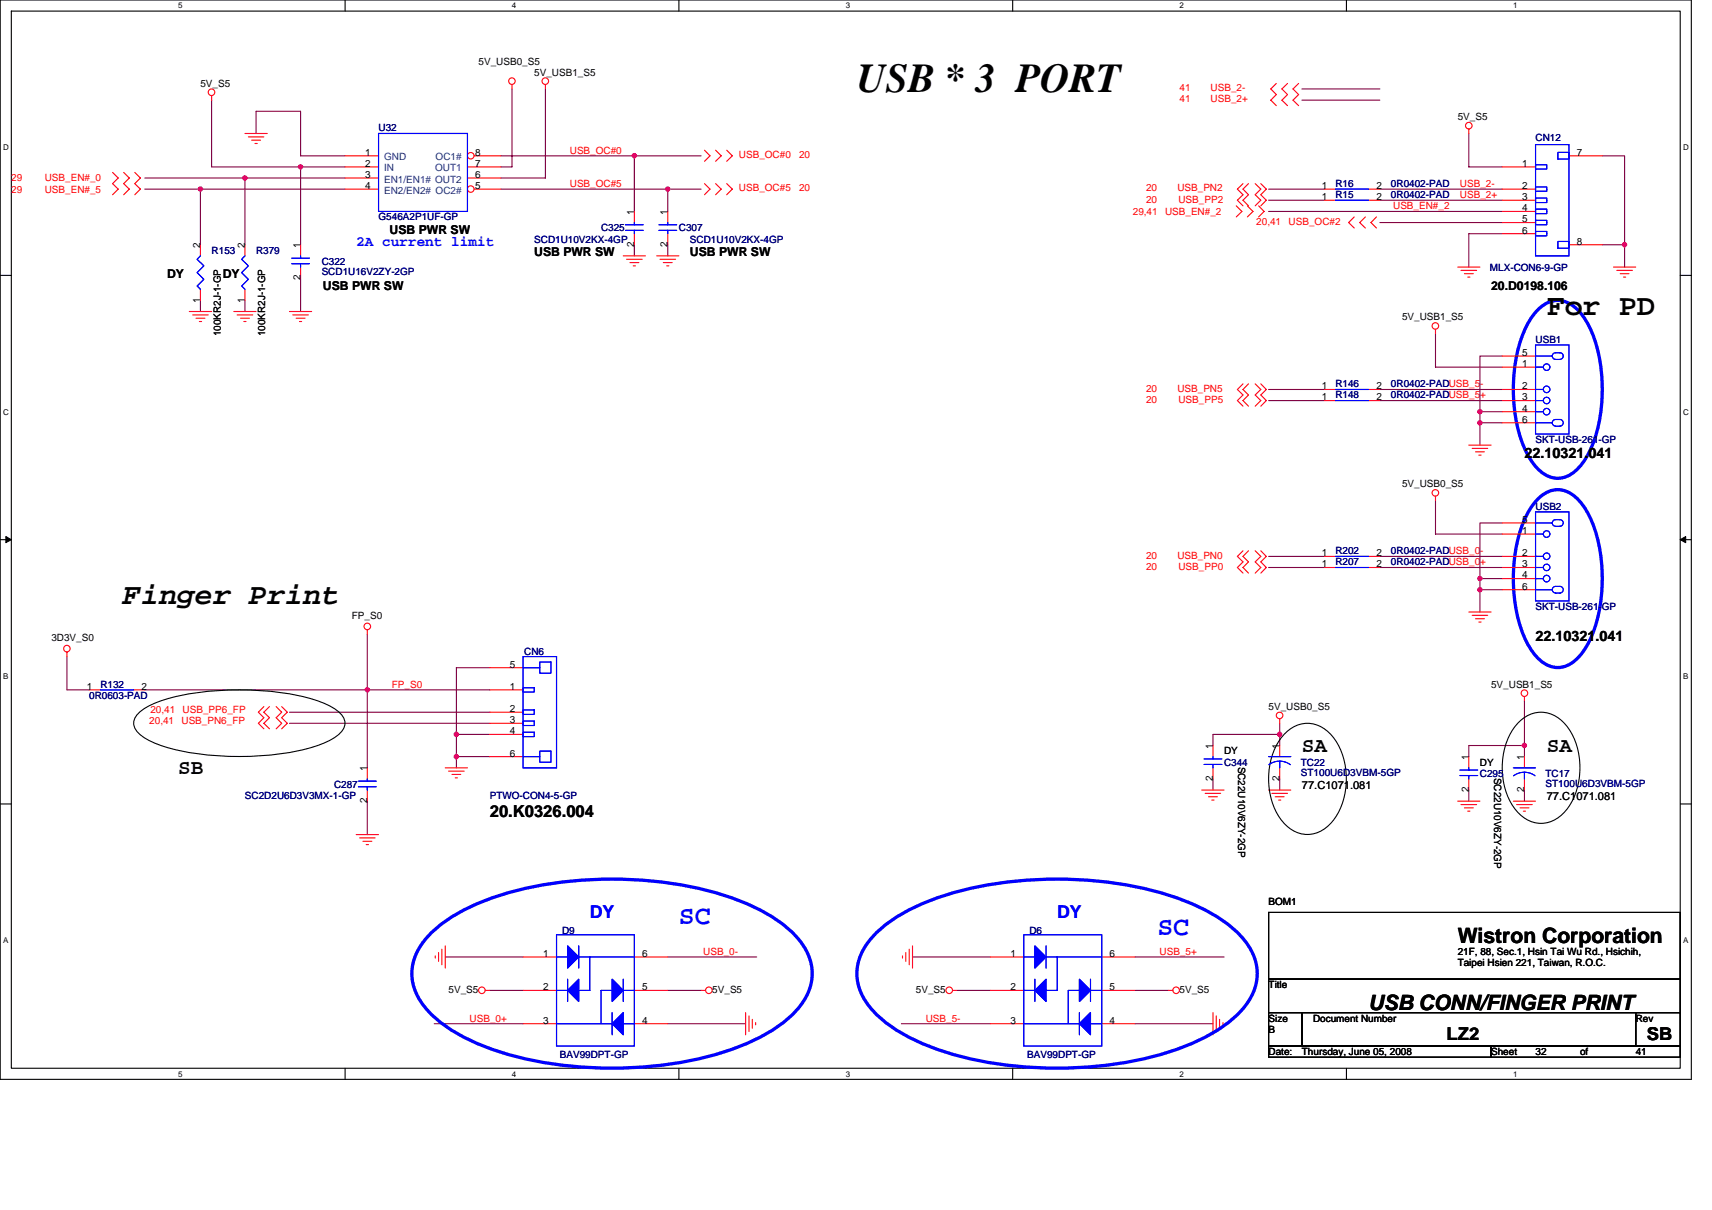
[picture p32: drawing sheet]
<svg xmlns="http://www.w3.org/2000/svg" width="297mm" height="210mm" viewBox="0 0 297 210" stroke-linecap="round" stroke-linejoin="round" font-family="sans-serif">
<defs><g id="words">
<text font-size="7.1" x="148.7" y="16">USB * 3 PORT</text>
<g font-size="5.2">
<text x="268.4" y="54.6">For PD</text>
<text x="21.3" y="104.8">Finger Print</text>
</g>
<g font-size="4.6" fill="#00f">
<text x="117.8" y="160.2">SC</text>
<text x="200.8" y="162.2">SC</text>
</g>
<g font-size="3.7">
<text x="225.9" y="130.5">SA</text>
<text x="268.4" y="130.5">SA</text>
<text x="30.9" y="134.3">SB</text>
<text x="252.9" y="163.6">Wistron Corporation</text>
<text x="237.5" y="175.2">USB CONN/FINGER PRINT</text>
</g>
<g font-size="3.1" fill="#00f">
<text x="102.3" y="159.2">DY</text>
<text x="183.4" y="159.2">DY</text>
</g>
<g font-size="3.1">
<text x="251" y="180.4">LZ2</text>
<text x="285.7" y="180.4">SB</text>
</g>
<text font-size="2.9" x="85" y="141.6">20.K0326.004</text>
<text font-size="2.5" fill="#00f" x="61.8" y="42.6">2A current limit</text>
<g font-size="2.5">
<text x="264.5" y="79.5">22.10321.041</text>
<text x="266.4" y="111.2">22.10321.041</text>
</g>
<g font-size="2.1">
<text x="67.6" y="40.6">USB PWR SW</text>
<text x="92.7" y="44.4">USB PWR SW</text>
<text x="119.7" y="44.4">USB PWR SW</text>
<text x="29" y="48.3">DY</text>
<text x="38.6" y="48.3">DY</text>
<text x="56" y="50.2">USB PWR SW</text>
<text x="258.7" y="50.2">20.D0198.106</text>
</g>
<g font-size="1.9">
<text x="225.9" y="136.8">77.C1071.081</text>
<text x="268.4" y="138.8">77.C1071.081</text>
</g>
<g font-size="1.7">
<text x="83" y="11.2">5V_USB0_S5</text>
<text x="34.8" y="15">5V_S5</text>
<text x="92.7" y="13.1">5V_USB1_S5</text>
<text x="252.9" y="20.8">5V_S5</text>
<text x="63.3" y="27">1</text>
<text x="63.3" y="28.9">2</text>
<text x="82.5" y="27">8</text>
<text x="82.5" y="28.9">7</text>
<text x="264.1" y="28.9">1</text>
<text x="273.6" y="27">7</text>
<text x="63.3" y="30.9">3</text>
<text x="63.3" y="32.8">4</text>
<text x="82.5" y="32.8">5</text>
<text x="82.5" y="30.9">6</text>
<text x="229.4" y="34.7">1</text>
<text x="229.4" y="32.8">1</text>
<text x="238.8" y="34.7">2</text>
<text x="238.8" y="32.8">2</text>
<text x="264.1" y="32.8">2</text>
<text x="264.1" y="34.7">3</text>
<text x="110" y="37.3" transform="rotate(-90 110 37.3)">1</text>
<text x="115.8" y="37.3" transform="rotate(-90 115.8 37.3)">1</text>
<text x="264.1" y="38.6">5</text>
<text x="264.1" y="36.7">4</text>
<text x="264.1" y="40.5">6</text>
<text x="34.8" y="43" transform="rotate(-90 34.8 43)">2</text>
<text x="42.5" y="43" transform="rotate(-90 42.5 43)">2</text>
<text x="52.1" y="43" transform="rotate(-90 52.1 43)">1</text>
<text x="110" y="42.8" transform="rotate(-90 110 42.8)">2</text>
<text x="115.8" y="42.8" transform="rotate(-90 115.8 42.8)">2</text>
<text x="273.6" y="42.4">8</text>
<text x="34.8" y="52.5" transform="rotate(-90 34.8 52.5)">1</text>
<text x="42.5" y="52.5" transform="rotate(-90 42.5 52.5)">1</text>
<text x="52.1" y="48.6" transform="rotate(-90 52.1 48.6)">2</text>
<text x="38.3" y="58.3" transform="rotate(-90 38.3 58.3)">100KR2J-1-GP</text>
<text x="46" y="58.3" transform="rotate(-90 46 58.3)">100KR2J-1-GP</text>
<text x="243.3" y="55.6">5V_USB1_S5</text>
<text x="264.1" y="63.7">1</text>
<text x="264.1" y="61.7">5</text>
<text x="229.4" y="67.5">1</text>
<text x="229.4" y="69.5">1</text>
<text x="238.8" y="67.5">2</text>
<text x="238.8" y="69.5">2</text>
<text x="264.1" y="67.5">2</text>
<text x="264.1" y="69.5">3</text>
<text x="264.1" y="71.4">4</text>
<text x="264.1" y="73.3">6</text>
<text x="243.3" y="84.5">5V_USB0_S5</text>
<text x="264.1" y="92.6">1</text>
<text x="264.1" y="90.7">5</text>
<text x="229.4" y="98.4">1</text>
<text x="229.4" y="96.5">1</text>
<text x="238.8" y="98.4">2</text>
<text x="238.8" y="96.5">2</text>
<text x="264.1" y="96.5">2</text>
<text x="264.1" y="98.4">3</text>
<text x="264.1" y="100.4">4</text>
<text x="61" y="107.3">FP_S0</text>
<text x="264.1" y="102.3">6</text>
<text x="8.9" y="111.2">3D3V_S0</text>
<text x="15.1" y="119.7">1</text>
<text x="24.5" y="119.7">2</text>
<text x="88.4" y="119.7">1</text>
<text x="88.4" y="115.8">5</text>
<text x="258.7" y="119.3">5V_USB1_S5</text>
<text x="88.4" y="123.5">2</text>
<text x="88.4" y="125.5">3</text>
<text x="220.1" y="123.1">5V_USB0_S5</text>
<text x="88.4" y="127.4">4</text>
<text x="88.4" y="131.2">6</text>
<text x="210.4" y="129.9" transform="rotate(-90 210.4 129.9)">1</text>
<text x="212.4" y="130.9">DY</text>
<text x="222" y="129.9" transform="rotate(-90 222 129.9)">1</text>
<text x="254.8" y="131.8" transform="rotate(-90 254.8 131.8)">1</text>
<text x="264.5" y="131.8" transform="rotate(-90 264.5 131.8)">1</text>
<text x="63.7" y="133.8" transform="rotate(-90 63.7 133.8)">1</text>
<text x="210.4" y="135.5" transform="rotate(-90 210.4 135.5)">2</text>
<text x="214.8" y="133" transform="rotate(90 214.8 133)">SC22U10V6ZY-2GP</text>
<text x="222" y="135.5" transform="rotate(-90 222 135.5)">2</text>
<text x="254.8" y="137.4" transform="rotate(-90 254.8 137.4)">2</text>
<text x="256.8" y="132.8">DY</text>
<text x="259.2" y="134.9" transform="rotate(90 259.2 134.9)">SC22U10V6ZY-2GP</text>
<text x="264.5" y="137.4" transform="rotate(-90 264.5 137.4)">2</text>
<text x="63.7" y="139.4" transform="rotate(-90 63.7 139.4)">2</text>
<text x="220.1" y="156.9">BOM1</text>
<text x="94.2" y="166">1</text>
<text x="111.4" y="166">6</text>
<text x="175.3" y="166">1</text>
<text x="192.5" y="166">6</text>
<text x="252.9" y="165.6">21F, 88, Sec.1, Hsin Tai Wu Rd., Hsichih,</text>
<text x="252.9" y="167.6">Taipei Hsien 221, Taiwan, R.O.C.</text>
<text x="77.8" y="172.2">5V_S5</text>
<text x="94.2" y="171.8">2</text>
<text x="111.4" y="171.8">5</text>
<text x="123.6" y="172.2">5V_S5</text>
<text x="158.9" y="172.2">5V_S5</text>
<text x="175.3" y="171.8">2</text>
<text x="192.5" y="171.8">5</text>
<text x="204.7" y="172.2">5V_S5</text>
<text x="220.1" y="171.4">Title</text>
<text x="94.2" y="177.6">3</text>
<text x="111.4" y="177.6">4</text>
<text x="175.3" y="177.6">3</text>
<text x="192.5" y="177.6">4</text>
<text x="220.1" y="179.1">B</text>
<text x="220.1" y="177.2">Size</text>
<text x="227.8" y="177.2">Document Number</text>
<text x="283.8" y="177.2">Rev</text>
<text x="220.1" y="183">Date:</text>
<text x="225.9" y="183">Thursday, June 05, 2008</text>
<text x="258.7" y="183">Sheet</text>
<text x="266.4" y="183">32</text>
<text x="274.1" y="183">of</text>
<text x="283.8" y="183">41</text>
</g>
<g font-size="1.7" fill="#f00">
<text x="204.7" y="15.8">41</text>
<text x="204.7" y="17.8">41</text>
<text x="210.1" y="15.8">USB_2-</text>
<text x="210.1" y="17.8">USB_2+</text>
<text x="98.9" y="26.6">USB_OC#0</text>
<text x="128.2" y="27.4">USB_OC#0</text>
<text x="138.6" y="27.4">20</text>
<text x="2" y="33.4">29</text>
<text x="2" y="31.5">29</text>
<text x="7.8" y="33.4">USB_EN#_5</text>
<text x="7.8" y="31.5">USB_EN#_0</text>
<text x="98.9" y="32.4">USB_OC#5</text>
<text x="128.2" y="33.2">USB_OC#5</text>
<text x="138.6" y="33.2">20</text>
<text x="198.9" y="35.1">20</text>
<text x="198.9" y="33.2">20</text>
<text x="204.3" y="33.2">USB_PN2</text>
<text x="204.5" y="35.1">USB_PP2</text>
<text x="253.3" y="32.4">USB_2-</text>
<text x="253.3" y="34.4">USB_2+</text>
<text x="196.6" y="37.3">29,41</text>
<text x="202.1" y="37.3">USB_EN#_2</text>
<text x="218" y="39">20,41</text>
<text x="223.6" y="39">USB_OC#2</text>
<text x="241.7" y="36.3">USB_EN#_2</text>
<text x="198.9" y="69.9">20</text>
<text x="198.9" y="67.9">20</text>
<text x="204.3" y="67.9">USB_PN5</text>
<text x="204.5" y="69.9">USB_PP5</text>
<text x="198.9" y="98.8">20</text>
<text x="198.9" y="96.9">20</text>
<text x="204.3" y="96.9">USB_PN0</text>
<text x="204.5" y="98.8">USB_PP0</text>
<text x="68" y="119.3">FP_S0</text>
<text x="25.9" y="125.7">20,41</text>
<text x="26.1" y="123.7">20,41</text>
<text x="31.5" y="125.7">USB_PN6_FP</text>
<text x="31.7" y="123.7">USB_PP6_FP</text>
<text x="122" y="165.6">USB_0-</text>
<text x="201.2" y="165.6">USB_5+</text>
<text x="81.5" y="177.2">USB_0+</text>
<text x="160.6" y="177.2">USB_5-</text>
</g>
<g font-size="1.7" fill="#000080">
<text x="65.7" y="22.8">U32</text>
<text x="266.4" y="24.5">CN12</text>
<text x="231.7" y="34.4">R15</text>
<text x="231.7" y="32.4">R16</text>
<text x="241.3" y="34.4">0R0402-PAD</text>
<text x="241.3" y="32.4">0R0402-PAD</text>
<text x="65.7" y="38.2">G546A2P1UF-GP</text>
<text x="104.3" y="40.2">C325</text>
<text x="117.8" y="40.2">C307</text>
<text x="36.7" y="44">R153</text>
<text x="44.4" y="44">R379</text>
<text x="55.8" y="45.9">C322</text>
<text x="55.8" y="47.7">SCD1U16V2ZY-2GP</text>
<text x="92.7" y="42.1">SCD1U10V2KX-4GP</text>
<text x="119.7" y="42.1">SCD1U10V2KX-4GP</text>
<text x="258.5" y="47.1">MLX-CON6-9-GP</text>
<text x="266.4" y="59.5">USB1</text>
<text x="231.7" y="67.2">R146</text>
<text x="231.7" y="69.1">R148</text>
<text x="241.3" y="67.2">0R0402-PADUSB_5-</text>
<text x="241.3" y="69.1">0R0402-PADUSB_5+</text>
<text x="266.4" y="76.8">SKT-USB-261-GP</text>
<text x="266.4" y="88.4">USB2</text>
<text x="231.7" y="98.1">R207</text>
<text x="231.7" y="96.1">R202</text>
<text x="241.3" y="98.1">0R0402-PADUSB_0+</text>
<text x="241.3" y="96.1">0R0402-PADUSB_0-</text>
<text x="266.4" y="105.8">SKT-USB-261-GP</text>
<text x="90.9" y="113.7">CN6</text>
<text x="17.4" y="119.3">R132</text>
<text x="15.5" y="121.2">0R0603-PAD</text>
<text x="58" y="136.7">C287</text>
<text x="212.4" y="132.8">C344</text>
<text x="225.7" y="132.8">TC22</text>
<text x="225.7" y="134.5">ST100U6D3VBM-5GP</text>
<text x="256.8" y="134.7">C295</text>
<text x="268.2" y="134.7">TC17</text>
<text x="268.2" y="136.5">ST100U6D3VBM-5GP</text>
<text x="42.5" y="138.6">SC2D2U6D3V3MX-1-GP</text>
<text x="85" y="138.6">PTWO-CON4-5-GP</text>
<text x="97.5" y="162">D9</text>
<text x="178.6" y="162">D6</text>
<text x="97.1" y="183.6">BAV99DPT-GP</text>
<text x="178.2" y="183.6">BAV99DPT-GP</text>
</g>
<g font-size="1.7" fill="#004080">
<text x="66.7" y="27.8">GND</text>
<text x="66.7" y="29.7">IN</text>
<text x="75.5" y="29.7">OUT1</text>
<text x="75.6" y="27.8">OC1#</text>
<text x="66.7" y="31.7">EN1/EN1# OUT2</text>
<text x="66.7" y="33.6">EN2/EN2# OC2#</text>
</g>
<g font-size="1.4">
<text x="30.9" y="1.5">5</text>
<text x="88.8" y="1.5">4</text>
<text x="146.7" y="1.5">3</text>
<text x="204.7" y="1.5">2</text>
<text x="262.6" y="1.5">1</text>
<text x=".5" y="26.1">D</text>
<text x="292" y="26.1">D</text>
<text x=".5" y="71.9">C</text>
<text x="292" y="71.9">C</text>
<text x=".5" y="117.8">B</text>
<text x="292" y="117.8">B</text>
<text x=".5" y="163.6">A</text>
<text x="292" y="163.6">A</text>
<text x="30.9" y="186.8">5</text>
<text x="88.8" y="186.8">4</text>
<text x="146.7" y="186.8">3</text>
<text x="204.7" y="186.8">2</text>
<text x="262.6" y="186.8">1</text>
</g>
</g></defs>
<path d="M0 0h293.5v187.2h-293.5zM2 1.9h289.5v183.4h-289.5z" fill="none" stroke="#000" stroke-width=".19"/>
<g fill="#fff">
<path d="M30.9 .2h.8v1.6h-.8z"/>
<path d="M30.9 185.5h.8v1.6h-.8z"/>
</g>
<path d="M59.9 0v1.9M59.9 185.3v1.9" fill="none" stroke="#000" stroke-width=".19"/>
<g fill="#fff">
<path d="M88.8 .2h.8v1.6h-.8z"/>
<path d="M88.8 185.5h.8v1.6h-.8z"/>
</g>
<path d="M117.8 0v1.9M117.8 185.3v1.9" fill="none" stroke="#000" stroke-width=".19"/>
<g fill="#fff">
<path d="M146.7 .2h.8v1.6h-.8z"/>
<path d="M146.7 185.5h.8v1.6h-.8z"/>
</g>
<path d="M175.7 0v1.9M175.7 185.3v1.9" fill="none" stroke="#000" stroke-width=".19"/>
<g fill="#fff">
<path d="M204.7 .2h.7v1.6h-.7z"/>
<path d="M204.7 185.5h.7v1.6h-.7z"/>
</g>
<path d="M233.6 0v1.9M233.6 185.3v1.9" fill="none" stroke="#000" stroke-width=".19"/>
<g fill="#fff">
<path d="M262.6 .2h.7v1.6h-.7z"/>
<path d="M262.6 185.5h.7v1.6h-.7z"/>
<path d="M.5 24.8h1v1.6h-1z"/>
<path d="M292 24.8h1v1.6h-1z"/>
<path d="M.5 70.7h1v1.5h-1z"/>
<path d="M292 70.7h1v1.5h-1z"/>
</g>
<path d="M0 47.8h2M291.5 47.8h2" fill="none" stroke="#000" stroke-width=".19"/>
<g fill="#fff">
<path d="M.5 116.5h.9v1.6h-.9z"/>
<path d="M292 116.5h.9v1.6h-.9z"/>
</g>
<path d="M0 93.6h2M291.5 93.6h2" fill="none" stroke="#000" stroke-width=".19"/>
<path d="M1 93.1l1 .5-1 .5zM291.5 93.6l1-.5v1z" fill="#000" stroke="#000" stroke-width=".17"/>
<g fill="#fff">
<path d="M.5 162.4h.9v1.5h-.9z"/>
<path d="M292 162.4h.9v1.5h-.9z"/>
</g>
<path d="M0 139.5h2M24.1 123.6a14.9 14.9 0 0 1 6.6-2.8 50.7 50.7 0 0 1 24.4 .8 9.4 9.4 0 0 1 4.3 2.6 2.16 2.16 0 0 1-.5 3.1 15 15 0 0 1-6.6 2.8 50.4 50.4 0 0 1-24.4-.8 9.4 9.4 0 0 1-4.3-2.6 2.16 2.16 0 0 1 .5-3.1zM222.7 127.5a5.2 5.2 0 0 1 8.3 0 12.4 12.4 0 0 1 0 15.2 5.2 5.2 0 0 1-8.3 0 12.5 12.5 0 0 1 0-15.2zM263.3 125.6a5.2 5.2 0 0 1 8.2 0 12.4 12.4 0 0 1 0 15.2 5.2 5.2 0 0 1-8.2 0 12.5 12.5 0 0 1 0-15.2zM291.5 139.5h2M220.1 158.3h71.4v11.6h-71.4zM220.1 169.9h71.4v5.8h-71.4zM220.1 175.7h5.8v5.8h-5.8zM225.9 175.7h57.9v5.8h-57.9zM283.8 175.7h7.7v5.8h-7.7zM220.1 181.5h38.6v1.9h-38.6zM258.7 181.5h32.8v1.9h-32.8z" fill="none" stroke="#000" stroke-width=".19"/>
<g fill="none" stroke="#800040" stroke-width=".19">
<path d="M36.7 17.4v11.6h23.2M88.8 15.4v13.6h-1.9M94.6 15.4v15.5h-7.7M225.9 15.4h13.5M225.9 17.4h13.5M25.1 32.8h9.7v9.7M25.1 30.9h34.8M34.8 32.8h25.1M42.5 30.9v11.6M44.4 23.2v-3.9h7.8v7.7h7.7M52.2 29v13.5M86.9 27h34.7"/>
<path d="M86.9 32.8h34.7M110.1 27v9.7M115.9 32.8v3.9M220.1 32.8h9.7M220.1 34.7h9.7M220.1 36.7h40.5M239.4 32.8h21.2M239.4 34.7h21.2M239.4 38.6h21.2M254.8 23.2v5.8h5.8M278 27h3.9v15.5M34.8 52.1v1.9"/>
<path d="M42.5 52.1v1.9M52.2 48.3v5.7M110.1 42.5v1.9M115.9 42.5v1.9M249.1 57.9v5.8h11.5M260.6 40.5h-5.8v5.8M278 42.5h3.9v3.8M220.1 67.6h9.7M220.1 69.5h9.7M239.4 67.6h21.2M239.4 69.5h21.2M256.8 71.4h3.8"/>
<path d="M256.8 73.3h3.8M256.8 71.4v5.8M260.6 61.8h-3.8v9.6M220.1 96.5h9.7M220.1 98.4h9.7M239.4 96.5h21.2M239.4 98.4h21.2M249.1 86.9v5.7h11.5M260.6 90.7h-3.8v9.7M11.6 113.9v5.8h3.9M25.1 119.7h59.9M63.7 110v23.2"/>
<path d="M85 115.8h-5.8v11.6h5.8M256.8 100.4v5.8M256.8 100.4h3.8M256.8 102.3h3.8M50.2 123.5h34.8M50.2 125.5h34.8M63.7 139v5.8M79.2 127.4v3.9h5.8M79.2 131.3v1.9M210.5 135.1v2M222 127.4h-11.5v1.9M222 125.5v3.8"/>
<path d="M222 135.1v2M254.8 137.1v1.9M264.5 129.3h-9.7v2M264.5 121.6v9.7M264.5 137.1v1.9M75.3 177.6h15.5M77.3 166h13.5M85 171.8h5.8M115.9 166h15.4M115.9 177.6h13.5M115.9 171.8h5.7M156.4 177.6h15.4"/>
<path d="M158.3 166h13.5M166 171.8h5.8M196.9 166h15.5M196.9 177.6h13.6M196.9 171.8h5.8"/>
</g>
<g fill="#f0f" stroke="#f0f" stroke-width=".19">
<circle cx="52.1" cy="28.9" r=".38"/>
<circle cx="34.8" cy="32.8" r=".38"/>
<circle cx="110" cy="27" r=".38"/>
<circle cx="115.8" cy="32.8" r=".38"/>
<circle cx="79.2" cy="131.3" r=".38"/>
<circle cx="63.7" cy="119.7" r=".38"/>
<circle cx="264.5" cy="129.3" r=".38"/>
<circle cx="222" cy="127.4" r=".38"/>
<circle cx="281.9" cy="42.4" r=".38"/>
<circle cx="79.2" cy="127.4" r=".38"/>
<circle cx="42.5" cy="30.9" r=".38"/>
<circle cx="256.8" cy="71.4" r=".38"/>
<circle cx="256.8" cy="73.3" r=".38"/>
<circle cx="256.8" cy="102.3" r=".38"/>
<circle cx="256.8" cy="100.4" r=".38"/>
</g>
<g fill="none" stroke="#f00" stroke-width=".19">
<path d="M36.7 16.6v.8M88.8 14.7v.7M94.6 14.7v.7M221.4 14.5l-.9 .9 .9 1-.9 1 .9 .9M223.4 14.5l-1 .9 1 1-1 1 1 .9M225.3 14.5l-1 .9 1 1-1 1 1 .9M19.5 29.9l1 1-1 1 1 .9-1 1M21.5 29.9l.9 1-.9 1 .9 .9-.9 1M23.4 29.9l1 1-1 1 1 .9-1 1M42.5 23.2h3.9M43.1 23.7h2.7M43.7 24.3h1.5"/>
<path d="M44.2 24.9h.4M59.9 27h5.8M59.9 29h5.8M59.9 30.9h5.8M59.9 32.8h5.8M122.2 26.1l1 .9-1 1M122.2 31.9l1 .9-1 1M124.2 26.1l.9 .9-.9 1M124.2 31.9l.9 .9-.9 1M126.1 26.1l1 .9-1 1M126.1 31.9l1 .9-1 1M214.5 35.7l1 1-1 .9"/>
<path d="M215.7 31.9l-1 .9 1 1-1 .9 1 1M216.4 35.7l1 1-1 .9M216.6 31.9l-.9 .9 .9 1-.9 .9 .9 1M217.8 31.9l1 .9-1 1 1 .9-1 1M218.4 35.7l.9 1-.9 .9M218.8 31.9l.9 .9-.9 1 .9 .9-.9 1M229.8 34.7h1.9M235 37.6l-1 1 1 1M236.9 37.6l-1 1 1 1M237.5 34.7h1.9M238.8 37.6l-.9 1 .9 1M254.8 22.4v.8"/>
<path d="M32.8 54h3.9M33.4 54.6h2.7M34 55.2h1.6M34.6 55.8h.4M40.6 54h3.8M41.1 54.6h2.8M41.7 55.2h1.6M42.3 55.8h.4M50.2 54h3.9M50.8 54.6h2.7M51.4 55.2h1.5M52 55.8h.3"/>
<path d="M108.1 44.4h3.9M108.7 45h2.7M109.3 45.6h1.5M109.9 46.1h.4M113.9 44.4h3.9M114.5 45h2.7M115.1 45.6h1.5M115.7 46.1h.4M249.1 57.1v.8M252.9 46.3h3.9M253.5 46.9h2.7M254.1 47.5h1.5"/>
<path d="M254.7 48.1h.3M279.9 46.3h3.9M280.5 46.9h2.7M281.1 47.5h1.5M281.7 48.1h.4M215.7 66.6l-1 1 1 .9-1 1 1 1M216.6 66.6l-.9 1 .9 .9-.9 1 .9 1M217.8 66.6l1 1-1 .9 1 1-1 1M218.8 66.6l.9 1-.9 .9 .9 1-.9 1M254.8 77.2h3.9M255.4 77.8h2.7M256 78.4h1.6"/>
<path d="M256.6 79h.4M215.7 95.5l-1 1 1 1-1 .9 1 1M216.6 95.5l-.9 1 .9 1-.9 .9 .9 1M217.8 95.5l1 1-1 1 1 .9-1 1M218.8 95.5l.9 1-.9 1 .9 .9-.9 1M249.1 86.1v.8M11.6 113.1v.8M63.7 109.3v.7M254.8 106.2h3.9M255.4 106.7h2.7M256 107.3h1.6M256.6 107.9h.4"/>
<path d="M45.8 122.6l-1 .9 1 1-1 1 1 .9M46.8 122.6l-1 .9 1 1-1 1 1 .9M47.9 122.6l1 .9-1 1 1 1-1 .9M48.9 122.6l.9 .9-.9 1 .9 1-.9 .9M77.3 133.2h3.8M77.8 133.8h2.7M78.4 134.3h1.5M79 134.9h.4M208.5 137.1h3.9M209.1 137.6h2.7M209.7 138.2h1.5M210.2 138.8h.4"/>
<path d="M220.1 137.1h3.9M220.7 137.6h2.7M221.3 138.2h1.5M221.8 138.8h.4M222 124.7v.8M252.9 139h3.9M253.5 139.6h2.7M262.6 139h3.8M263.1 139.6h2.8M264.5 120.8v.8M61.8 144.8h3.9M62.4 145.4h2.7"/>
<path d="M63 145.9h1.5M63.5 146.5h.4M254.1 140.1h1.5M254.7 140.7h.3M263.7 140.1h1.6M264.3 140.7h.4M75.5 165.8v.4M76.1 165.2v1.6M76.7 164.7v2.7M77.3 164.1v3.8M84.2 171.8h.8M121.6 171.8h.8"/>
<path d="M129.4 175.7v3.8M130 176.2v2.7M130.5 176.8v1.6M131.1 177.4v.4M156.6 165.8v.4M157.2 165.2v1.6M157.8 164.7v2.7M158.3 164.1v3.8M165.3 171.8h.7M202.7 171.8h.8M210.5 175.7v3.8M211 176.2v2.7"/>
<path d="M211.6 176.8v1.6M212.2 177.4v.4"/>
<circle cx="36.7" cy="16" r=".57"/>
<circle cx="88.8" cy="14.1" r=".57"/>
<circle cx="94.6" cy="14.1" r=".57"/>
<circle cx="254.8" cy="21.8" r=".57"/>
<circle cx="249" cy="56.5" r=".57"/>
<circle cx="249" cy="85.5" r=".57"/>
<circle cx="11.6" cy="112.5" r=".57"/>
<circle cx="63.7" cy="108.7" r=".57"/>
<circle cx="222" cy="124.1" r=".57"/>
<circle cx="264.5" cy="120.2" r=".57"/>
<circle cx="83.6" cy="171.8" r=".57"/>
<circle cx="123" cy="171.8" r=".57"/>
<circle cx="164.7" cy="171.8" r=".57"/>
<circle cx="204.1" cy="171.8" r=".57"/>
</g>
<path d="M266.9 53.7a4.5 4.5 0 0 1 6.8 0 17.7 17.7 0 0 1 4.1 10.3 25.5 25.5 0 0 1-2.7 15.6 6.1 6.1 0 0 1-4.8 3.4 6 6 0 0 1-4.8-3.4 25.9 25.9 0 0 1-2.5-17.3 16.9 16.9 0 0 1 3.9-8.6zM266.9 86.5a4.5 4.5 0 0 1 6.8 0 17.7 17.7 0 0 1 4.1 10.3 25.5 25.5 0 0 1-2.7 15.6 6.1 6.1 0 0 1-4.8 3.4 6 6 0 0 1-4.8-3.4 25.9 25.9 0 0 1-2.5-17.2 16.9 16.9 0 0 1 3.9-8.7zM75 161.7a32.3 32.3 0 0 1 13.7-7 69.3 69.3 0 0 1 37.2 .7 27.8 27.8 0 0 1 12.5 7.4 8.7 8.7 0 0 1 0 12.2 27.8 27.8 0 0 1-12.5 7.4 68.6 68.6 0 0 1-39.4 0 27.8 27.8 0 0 1-12.6-7.4 8.7 8.7 0 0 1 0-12.2zM152.2 161.7a32.3 32.3 0 0 1 13.7-7 69.3 69.3 0 0 1 37.2 .7 27.8 27.8 0 0 1 12.6 7.4 8.7 8.7 0 0 1 0 12.2 27.8 27.8 0 0 1-12.6 7.4 68.6 68.6 0 0 1-39.4 0 27.8 27.8 0 0 1-12.5-7.4 8.7 8.7 0 0 1 0-12.2z" fill="none" stroke="#00f" stroke-width=".57"/>
<path d="M231.7 34.7h5.8" fill="none" stroke="#00f" stroke-width=".19"/>
<circle cx="81.7" cy="32.8" r=".57" fill="#fff" stroke="#f00" stroke-width=".19"/>
<path d="M81.1 30.9h5.8M81.1 29h5.8M82.3 32.8h4.6" fill="none" stroke="#f00" stroke-width=".19"/>
<circle cx="81.7" cy="27" r=".57" fill="#fff" stroke="#f00" stroke-width=".19"/>
<g fill="none" stroke="#f00" stroke-width=".19">
<path d="M82.3 27h4.6M110.1 36.7v1.9M115.9 36.7v1.9M229.8 32.8h1.9M237.5 32.8h1.9M260.6 38.6h5.8M260.6 29h5.8M260.6 32.8h5.8M260.6 34.7h5.8M260.6 36.7h5.8M272.2 27h5.8M34.8 42.5v1.9"/>
<path d="M34.8 50.2v1.9M42.5 42.5v1.9M42.5 50.2v1.9M52.2 42.5v1.9M52.2 46.3v2M110.1 40.5v2M115.9 40.5v2M260.6 40.5h5.8M272.2 42.5h5.8M229.8 67.6h1.9M229.8 69.5h1.9M237.5 67.6h1.9"/>
<path d="M237.5 69.5h1.9M260.6 67.6h5.8M260.6 69.5h5.8M260.6 63.7h5.8M260.6 71.4h5.8M260.6 61.8h5.8M260.6 73.3h5.8M229.8 98.4h1.9M229.8 96.5h1.9M237.5 98.4h1.9M237.5 96.5h1.9M260.6 98.4h5.8"/>
<path d="M260.6 92.6h5.8M260.6 96.5h5.8M260.6 90.7h5.8M15.5 119.7h1.9M23.2 119.7h1.9M85 119.7h5.8M85 115.8h5.8M260.6 100.4h5.8M260.6 102.3h5.8M63.7 133.2v1.9M63.7 137.1v1.9M85 123.5h5.8"/>
<path d="M85 125.5h5.8M85 127.4h5.8M85 131.3h5.8M210.5 129.3v2M210.5 133.2v1.9M222 129.3v2M222 133.2v1.9M254.8 131.3v1.9M254.8 135.1v2M264.5 131.3v1.9M264.5 135.1v2M90.8 166h5.8"/>
<path d="M90.8 171.8h5.8M90.8 177.6h5.8M110.1 166h5.8M110.1 171.8h5.8M110.1 177.6h5.8M171.8 166h5.8M171.8 171.8h5.8M171.8 177.6h5.8M191.2 166h5.7M191.2 171.8h5.7M191.2 177.6h5.7"/>
</g>
<g fill="none" stroke="#00f" stroke-width=".19">
<path d="M65.7 23.2h15.4v13.5h-15.4zM108.5 39h3.1M108.5 40h3.1M110.1 38.6v.4M110.1 40v.5M114.3 39h3.1M114.3 40h3.1M115.9 38.6v.4M115.9 40v.5M231.7 32.8h5.8M266.4 25.1h5.8v19.3h-5.8zM266.4 28.6h2v.7h-2z"/>
<path d="M266.4 32.4h2v.8h-2zM266.4 34.4h2v.7h-2zM266.4 36.3h2v.8h-2zM266.4 38.2h2v.8h-2zM270.3 26.4h1.9v1.2h-1.9zM34.8 44.4l-.6 .6 1.2 1.1-1.2 1.2 1.2 1.2-1.2 1.1 .6 .6M42.5 44.4l-.6 .6 1.2 1.1-1.2 1.2 1.2 1.2-1.2 1.1 .6 .6M50.6 44.8h3.1M50.6 45.7h3.1M52.2 44.4v.4M52.2 45.7v.6M266.4 59.8h5.8v15.5h-5.8z"/>
<path d="M266.4 40.2h2v.7h-2zM270.3 41.9h1.9v1.2h-1.9zM231.7 67.6h5.8M231.7 69.5h5.8M266.4 67.6h1.4M266.4 69.5h1.4M266.4 61.8h2.9M266.4 73.3h2.9M266.4 63.7h1.4M266.4 71.4h1.4M269.9 61.2a.57 .57 0 0 0-.6 .6 .57 .57 0 0 0 .6 .5M269.9 72.8a.57 .57 0 0 0-.6 .5 .57 .57 0 0 0 .6 .6"/>
<path d="M269.9 61.2h.8a.57 .57 0 0 1 .5 .6 .57 .57 0 0 1-.5 .5M269.9 72.8h.8a.57 .57 0 0 1 .5 .5 .57 .57 0 0 1-.5 .6M269.9 62.4h.8M269.9 73.9h.8M231.7 98.4h5.8M231.7 96.5h5.8M266.4 88.8h5.8v15.4h-5.8zM266.4 98.4h1.4M266.4 90.7h2.9M266.4 92.6h1.4M266.4 96.5h1.4M269.9 90.1a.57 .57 0 0 0-.6 .6 .57 .57 0 0 0 .6 .6"/>
<path d="M269.9 90.1h.8a.57 .57 0 0 1 .5 .6 .57 .57 0 0 1-.5 .6h-.8M17.4 119.7h5.8M90.8 113.9h5.8v19.3h-5.8zM90.8 119.3h1.9v.8h-1.9zM90.8 115.8h2.9M93.7 114.9h1.9v1.9h-1.9zM266.4 102.3h2.9M266.4 100.4h1.4M269.9 101.7a.57 .57 0 0 0-.6 .6 .57 .57 0 0 0 .6 .6M269.9 101.7h.8a.57 .57 0 0 1 .5 .6 .57 .57 0 0 1-.5 .6h-.8M62.2 135.5h3.1M62.2 136.5h3.1"/>
<path d="M63.7 135.1v.4M63.7 136.5v.6M90.8 123.1h1.9v.8h-1.9zM90.8 125.1h1.9v.8h-1.9zM90.8 127h1.9v.8h-1.9zM90.8 131.3h2.9M93.7 130.3h1.9v1.9h-1.9zM208.9 131.7h3.1M208.9 132.6h3.1M210.5 131.3v.4M210.5 132.6v.6M220.1 131.3h3.9"/>
<path d="M220.2 132.7a3.1 3.1 0 0 1 3.7 0M222 132v1.2M253.3 133.6h3.1M253.3 134.5h3.1M254.8 133.2v.4M254.8 134.5v.6M262.6 133.2h3.8M262.6 134.6a3.1 3.1 0 0 1 3.7 0M264.5 134v1.1M96.6 162.2h13.5v19.3h-13.5zM96.6 166h1.9M96.6 171.8h1.9"/>
<path d="M96.6 177.6h9.6M98.5 169.9v3.8M100.4 164.1v3.8M100.4 166h9.7M102.3 166v5.8h-1.9M106.2 171.8h-1.9v5.8M106.2 175.7v3.8M108.1 171.8h2M108.1 177.6h2M108.1 169.9v3.8M177.6 166h2M177.6 171.8h2"/>
<path d="M177.6 177.6h9.7M177.6 162.2h13.6v19.3h-13.6zM179.6 169.9v3.8M181.5 166h9.7M181.5 164.1v3.8M183.4 166v5.8h-1.9M187.3 171.8h-1.9v5.8M187.3 175.7v3.8M189.2 171.8h2M189.2 177.6h2M189.2 169.9v3.8"/>
<circle cx="268.3" cy="63.7" r=".57"/>
<circle cx="268.3" cy="67.5" r=".57"/>
<circle cx="268.3" cy="71.4" r=".57"/>
<circle cx="268.4" cy="69.5" r=".57"/>
<circle cx="268.3" cy="92.6" r=".57"/>
<circle cx="268.3" cy="96.5" r=".57"/>
<circle cx="268.4" cy="98.4" r=".57"/>
<circle cx="268.3" cy="100.4" r=".57"/>
</g>
<g fill="#00f" stroke="#00f" stroke-width=".19">
<path d="M98.5 164.1l1.9 1.9-1.9 1.9z" fill-rule="evenodd"/>
<path d="M100.4 169.9v3.8l-1.9-1.9z" fill-rule="evenodd"/>
<path d="M106.2 177.6l1.9-1.9v3.8z" fill-rule="evenodd"/>
<path d="M106.2 169.9l1.9 1.9-1.9 1.9z" fill-rule="evenodd"/>
<path d="M98.5 164.1l1.9 1.9-1.9 1.9z" fill-rule="evenodd"/>
<path d="M100.4 169.9v3.8l-1.9-1.9z" fill-rule="evenodd"/>
<path d="M106.2 177.6l1.9-1.9v3.8z" fill-rule="evenodd"/>
<path d="M106.2 169.9l1.9 1.9-1.9 1.9z" fill-rule="evenodd"/>
<path d="M179.6 164.1l1.9 1.9-1.9 1.9z" fill-rule="evenodd"/>
<path d="M181.5 169.9v3.8l-1.9-1.9z" fill-rule="evenodd"/>
<path d="M187.3 177.6l1.9-1.9v3.8z" fill-rule="evenodd"/>
<path d="M187.3 169.9l1.9 1.9-1.9 1.9z" fill-rule="evenodd"/>
<path d="M179.6 164.1l1.9 1.9-1.9 1.9z" fill-rule="evenodd"/>
<path d="M181.5 169.9v3.8l-1.9-1.9z" fill-rule="evenodd"/>
<path d="M187.3 177.6l1.9-1.9v3.8z" fill-rule="evenodd"/>
<path d="M187.3 169.9l1.9 1.9-1.9 1.9z" fill-rule="evenodd"/>
</g>
<g fill="#f0f" stroke="#f0f" stroke-width=".19">
<circle cx="52.1" cy="28.9" r=".38"/>
<circle cx="34.8" cy="32.8" r=".38"/>
<circle cx="110" cy="27" r=".38"/>
<circle cx="115.8" cy="32.8" r=".38"/>
<circle cx="79.2" cy="131.3" r=".38"/>
<circle cx="63.7" cy="119.7" r=".38"/>
<circle cx="264.5" cy="129.3" r=".38"/>
<circle cx="222" cy="127.4" r=".38"/>
<circle cx="281.9" cy="42.4" r=".38"/>
<circle cx="79.2" cy="127.4" r=".38"/>
<circle cx="42.5" cy="30.9" r=".38"/>
<circle cx="256.8" cy="71.4" r=".38"/>
<circle cx="256.8" cy="73.3" r=".38"/>
<circle cx="256.8" cy="102.3" r=".38"/>
<circle cx="256.8" cy="100.4" r=".38"/>
</g>
<use href="#words"/>
</svg>
